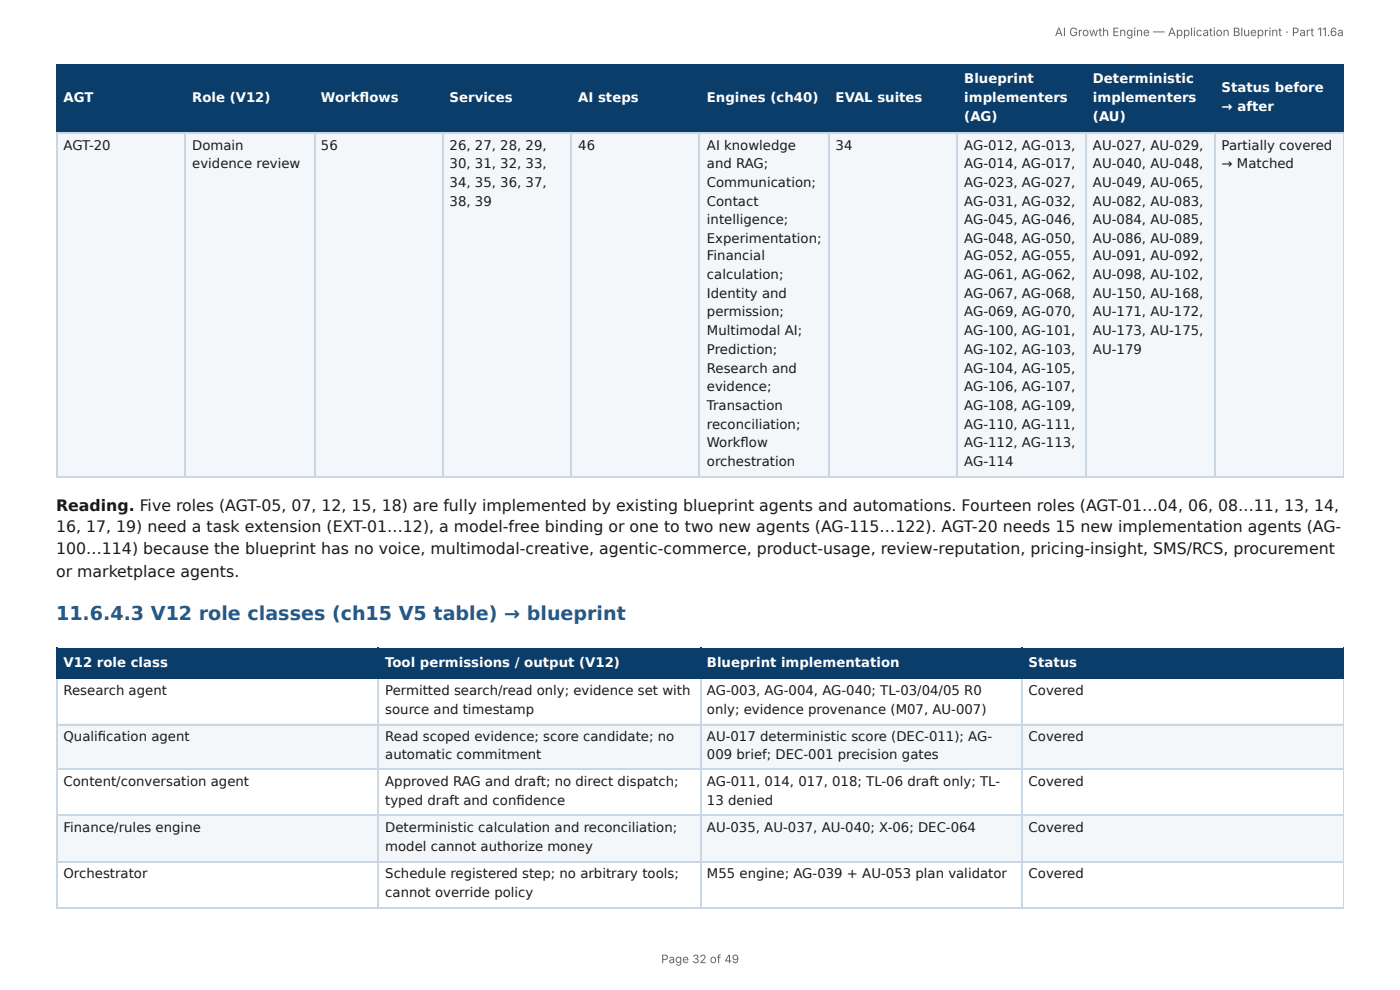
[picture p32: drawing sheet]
<svg xmlns="http://www.w3.org/2000/svg" width="297mm" height="210mm" viewBox="0 0 297 210" stroke-linecap="round" stroke-linejoin="round" font-family="sans-serif">
<defs><g id="words">
<text font-size="4.1" fill="#1f5a8c" x="11.9" y="131.8">11.6.4.3 V12 role classes (ch15 V5 table) → blueprint</text>
<g font-size="3.3" fill="#1a1a1a">
<text x="11.9" y="108.5">Reading. Five roles (AGT-05, 07, 12, 15, 18) are fully implemented by existing blueprint agents and automations. Fourteen roles (AGT-01…04, 06, 08…11, 13, 14,</text>
<text x="11.9" y="113">16, 17, 19) need a task extension (EXT-01…12), a model-free binding or one to two new agents (AG-115…122). AGT-20 needs 15 new implementation agents (AG-</text>
<text x="11.9" y="117.7">100…114) because the blueprint has no voice, multimodal-creative, agentic-commerce, product-usage, review-reputation, pricing-insight, SMS/RCS, procurement</text>
<text x="11.9" y="122.5">or marketplace agents.</text>
</g>
<g font-size="2.8" fill="#fff">
<text x="204.8" y="17.7">Blueprint</text>
<text x="232.1" y="17.7">Deterministic</text>
<text x="13.5" y="21.7">AGT</text>
<text x="40.8" y="21.7">Role (V12)</text>
<text x="68.2" y="21.7">Workfl ows</text>
<text x="95.5" y="21.7">Services</text>
<text x="122.8" y="21.7">AI steps</text>
<text x="150.1" y="21.7">Engines (ch40)</text>
<text x="177.5" y="21.7">EVAL suites</text>
<text x="204.8" y="21.7">implementers</text>
<text x="232.1" y="21.7">implementers</text>
<text x="259.5" y="19.6">Status before</text>
<text x="259.5" y="23.5">→ after</text>
<text x="204.8" y="25.7">(AG)</text>
<text x="232.1" y="25.7">(AU)</text>
<text x="13.5" y="141.6">V12 role class</text>
<text x="81.8" y="141.6">Tool permissions / output (V12)</text>
<text x="150.2" y="141.6">Blueprint implementation</text>
<text x="218.5" y="141.6">Status</text>
</g>
<g font-size="2.8" fill="#1a1a1a">
<text x="13.5" y="31.8">AGT-20</text>
<text x="40.8" y="31.8">Domain</text>
<text x="40.8" y="35.7">evidence review</text>
<text x="68.2" y="31.8">56</text>
<text x="95.5" y="31.8">26, 27, 28, 29,</text>
<text x="95.5" y="35.7">30, 31, 32, 33,</text>
<text x="122.8" y="31.8">46</text>
<text x="150.1" y="31.8">AI knowledge</text>
<text x="150.1" y="35.7">and RAG;</text>
<text x="177.5" y="31.8">34</text>
<text x="204.8" y="31.8">AG-012, AG-013,</text>
<text x="204.8" y="35.7">AG-014, AG-017,</text>
<text x="232.1" y="31.8">AU-027, AU-029,</text>
<text x="232.1" y="35.7">AU-040, AU-048,</text>
<text x="259.5" y="31.8">Partially covered</text>
<text x="259.5" y="35.7">→ Matched</text>
<text x="95.5" y="39.7">34, 35, 36, 37,</text>
<text x="150.1" y="39.7">Communication;</text>
<text x="204.8" y="39.7">AG-023, AG-027,</text>
<text x="232.1" y="39.7">AU-049, AU-065,</text>
<text x="95.5" y="43.7">38, 39</text>
<text x="150.1" y="43.7">Contact</text>
<text x="150.1" y="47.6">intelligence;</text>
<text x="204.8" y="43.7">AG-031, AG-032,</text>
<text x="204.8" y="47.6">AG-045, AG-046,</text>
<text x="232.1" y="43.7">AU-082, AU-083,</text>
<text x="232.1" y="47.6">AU-084, AU-085,</text>
<text x="150.1" y="51.6">Experimentation;</text>
<text x="204.8" y="51.6">AG-048, AG-050,</text>
<text x="232.1" y="51.6">AU-086, AU-089,</text>
<text x="150.1" y="55.3">Financial</text>
<text x="150.1" y="59.3">calculation;</text>
<text x="204.8" y="55.3">AG-052, AG-055,</text>
<text x="204.8" y="59.3">AG-061, AG-062,</text>
<text x="232.1" y="55.3">AU-091, AU-092,</text>
<text x="232.1" y="59.3">AU-098, AU-102,</text>
<text x="150.1" y="63.2">Identity and</text>
<text x="204.8" y="63.2">AG-067, AG-068,</text>
<text x="232.1" y="63.2">AU-150, AU-168,</text>
<text x="150.1" y="67.2">permission;</text>
<text x="150.1" y="71.2">Multimodal AI;</text>
<text x="204.8" y="67.2">AG-069, AG-070,</text>
<text x="204.8" y="71.2">AG-100, AG-101,</text>
<text x="232.1" y="67.2">AU-171, AU-172,</text>
<text x="232.1" y="71.2">AU-173, AU-175,</text>
<text x="150.1" y="75.1">Prediction;</text>
<text x="204.8" y="75.1">AG-102, AG-103,</text>
<text x="232.1" y="75.1">AU-179</text>
<text x="150.1" y="79.1">Research and</text>
<text x="150.1" y="83.1">evidence;</text>
<text x="204.8" y="79.1">AG-104, AG-105,</text>
<text x="204.8" y="83.1">AG-106, AG-107,</text>
<text x="150.1" y="87">Transaction</text>
<text x="204.8" y="87">AG-108, AG-109,</text>
<text x="150.1" y="91">reconciliation;</text>
<text x="150.1" y="95">Workfl ow</text>
<text x="204.8" y="91">AG-110, AG-111,</text>
<text x="204.8" y="95">AG-112, AG-113,</text>
<text x="150.1" y="99">orchestration</text>
<text x="204.8" y="99">AG-114</text>
<text x="13.5" y="147.6">Research agent</text>
<text x="81.8" y="147.6">Permitted search/read only; evidence set with</text>
<text x="150.2" y="147.6">AG-003, AG-004, AG-040; TL-03/04/05 R0</text>
<text x="218.5" y="147.6">Covered</text>
<text x="81.8" y="151.6">source and timestamp</text>
<text x="150.2" y="151.6">only; evidence provenance (M07, AU-007)</text>
<text x="13.5" y="157.4">Qualifi cation agent</text>
<text x="81.8" y="157.4">Read scoped evidence; score candidate; no</text>
<text x="81.8" y="161.1">automatic commitment</text>
<text x="150.2" y="157.4">AU-017 deterministic score (DEC-011); AG-</text>
<text x="150.2" y="161.1">009 brief; DEC-001 precision gates</text>
<text x="218.5" y="157.4">Covered</text>
<text x="13.5" y="167">Content/conversation agent</text>
<text x="81.8" y="167">Approved RAG and draft; no direct dispatch;</text>
<text x="150.2" y="167">AG-011, 014, 017, 018; TL-06 draft only; TL-</text>
<text x="218.5" y="167">Covered</text>
<text x="81.8" y="170.9">typed draft and confi dence</text>
<text x="150.2" y="170.9">13 denied</text>
<text x="13.5" y="176.7">Finance/rules engine</text>
<text x="81.8" y="176.7">Deterministic calculation and reconciliation;</text>
<text x="150.2" y="176.7">AU-035, AU-037, AU-040; X-06; DEC-064</text>
<text x="218.5" y="176.7">Covered</text>
<text x="81.8" y="180.7">model cannot authorize money</text>
<text x="13.5" y="186.5">Orchestrator</text>
<text x="81.8" y="186.5">Schedule registered step; no arbitrary tools;</text>
<text x="81.8" y="190.5">cannot override policy</text>
<text x="150.2" y="186.5">M55 engine; AG-039 + AU-053 plan validator</text>
<text x="218.5" y="186.5">Covered</text>
</g>
<g font-size="2.5" fill="#666">
<text x="224" y="7.7">AI Growth Engine — Application Blueprint · Part 11.6a</text>
<text x="140.4" y="204.5">Page 32 of 49</text>
</g>
</g></defs>
<g fill="#0b3d6b">
<path d="M12.2 14h27.2v14h-27.2z"/>
<path d="M39.4 14h27.3v14h-27.3z"/>
<path d="M66.7 14h27.2v14h-27.2z"/>
<path d="M93.9 14h27.5v14h-27.5z"/>
<path d="M121.4 14h27.3v14h-27.3z"/>
<path d="M148.7 14h27.2v14h-27.2z"/>
<path d="M175.9 14h27.6v14h-27.6z"/>
<path d="M203.5 14h27.2v14h-27.2z"/>
<path d="M230.7 14h27.3v14h-27.3z"/>
<path d="M258 14h27.4v14h-27.4z"/>
</g>
<g fill="#f4f7fa">
<path d="M12.2 28h27.2v73.1h-27.2z"/>
<path d="M39.4 28h27.3v73.1h-27.3z"/>
<path d="M66.7 28h27.2v73.1h-27.2z"/>
<path d="M93.9 28h27.5v73.1h-27.5z"/>
<path d="M121.4 28h27.3v73.1h-27.3z"/>
<path d="M148.7 28h27.2v73.1h-27.2z"/>
<path d="M175.9 28h27.6v73.1h-27.6z"/>
<path d="M203.5 28h27.2v73.1h-27.2z"/>
<path d="M230.7 28h27.3v73.1h-27.3z"/>
<path d="M258 28h27.4v73.1h-27.4z"/>
</g>
<path d="M11.9 13.9h273.5M12 13.8v14.5M39.3 13.8v14.5M66.8 13.8v14.5M94.1 13.8v14.5M121.3 13.8v14.5M148.6 13.8v14.5M176.1 13.8v14.5M203.3 13.8v14.5M230.6 13.8v14.5M258.1 13.8v14.5M11.9 28.2h273.5" fill="none" stroke="#0b3d6b" stroke-width=".26"/>
<path d="M285.3 13.8v14.5" fill="none" stroke="#0b3d6b" stroke-width=".21"/>
<path d="M11.9 28.2h273.5M12 28.3v73M39.3 28.3v73M66.8 28.3v73M94.1 28.3v73M121.3 28.3v73M148.6 28.3v73M176.1 28.3v73M203.3 28.3v73M230.6 28.3v73M258.1 28.3v73M11.9 101.2h273.5" fill="none" stroke="#c9d6e3" stroke-width=".26"/>
<path d="M285.3 28.3v73" fill="none" stroke="#c9d6e3" stroke-width=".21"/>
<g fill="#0b3d6b">
<path d="M12.2 137.6h68.2v6.3h-68.2z"/>
<path d="M80.4 137.6h68.3v6.3h-68.3z"/>
<path d="M148.7 137.6h68.3v6.3h-68.3z"/>
<path d="M217 137.6h68.4v6.3h-68.4z"/>
</g>
<g fill="#f4f7fa">
<path d="M12.2 153.7h68.2v9.8h-68.2z"/>
<path d="M80.4 153.7h68.3v9.8h-68.3z"/>
<path d="M148.7 153.7h68.3v9.8h-68.3z"/>
<path d="M217 153.7h68.4v9.8h-68.4z"/>
<path d="M12.2 173.3h68.2v9.8h-68.2z"/>
<path d="M80.4 173.3h68.3v9.8h-68.3z"/>
<path d="M148.7 173.3h68.3v9.8h-68.3z"/>
<path d="M217 173.3h68.4v9.8h-68.4z"/>
</g>
<path d="M11.9 137.7h273.5M12 137.6v6.6M80.3 137.6v6.6M148.8 137.6v6.6M217.1 137.6v6.6M11.9 144.1h273.5" fill="none" stroke="#0b3d6b" stroke-width=".26"/>
<path d="M285.3 137.6v6.6" fill="none" stroke="#0b3d6b" stroke-width=".21"/>
<path d="M11.9 153.9h273.5M12 144.2v48.7M80.3 144.2v48.7M148.8 144.2v48.7M217.1 144.2v48.7M11.9 163.4h273.5M11.9 173.2h273.5M11.9 183h273.5M11.9 192.7h273.5" fill="none" stroke="#c9d6e3" stroke-width=".26"/>
<path d="M285.3 144.2v48.7" fill="none" stroke="#c9d6e3" stroke-width=".21"/>
<use href="#words"/>
</svg>
